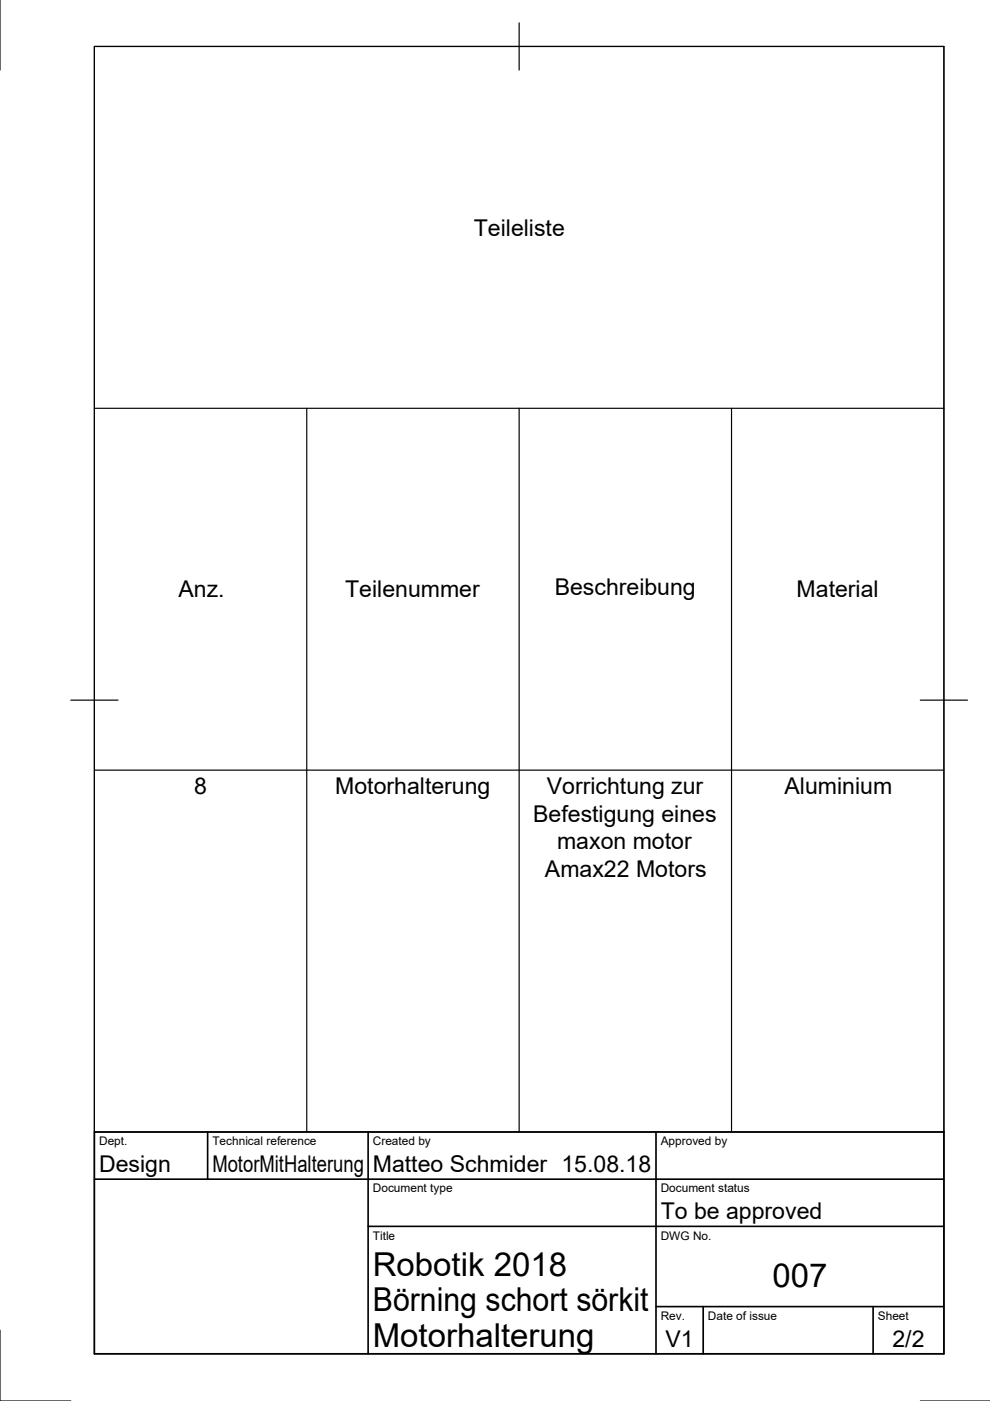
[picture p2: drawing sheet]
<svg xmlns="http://www.w3.org/2000/svg" width="210mm" height="297mm" viewBox="0 0 210 297" stroke-linecap="round" stroke-linejoin="round" font-family="sans-serif">
<defs><g id="words">
<g font-size="7">
<text x="79.1" y="270.5">Robotik 2018</text>
<text x="163.8" y="272.9">007</text>
<text x="79.1" y="278">Börning schort sörkit</text>
<text x="79.1" y="285.5">Motorhalterung</text>
</g>
<g font-size="4.9">
<text x="100.5" y="49.9">Teileliste</text>
<text x="37.8" y="126.7">Anz.</text>
<text x="73.2" y="126.6">Teilenummer</text>
<text x="117.6" y="126.2">Beschreibung</text>
<text x="168.9" y="126.6">Material</text>
<text x="41.2" y="168.3">8</text>
<text x="71.1" y="168.3">Motorhalterung</text>
<text x="116" y="168.3">Vorrichtung zur</text>
<text x="166.4" y="168.3">Aluminium</text>
<text x="113.1" y="174.2">Befestigung eines</text>
<text x="115.5" y="185.9">Amax22 Motors</text>
<text x="118.1" y="180">maxon motor</text>
<text x="21" y="248.5">Design</text>
<text x="45" y="248.5">MotorMitHalterung</text>
<text x="79.1" y="248.5">Matteo Schmider 15.08.18</text>
<text x="140.1" y="258.5">To be approved</text>
<text x="141.1" y="285.7">V1</text>
<text x="189.2" y="285.7">2/2</text>
</g>
<g font-size="2.5">
<text x="21" y="242.8">Dept.</text>
<text x="45" y="242.8">Technical reference</text>
<text x="79.1" y="242.8">Created by</text>
<text x="140.1" y="242.8">Approved by</text>
<text x="79.1" y="252.8">Document type</text>
<text x="140.1" y="252.8">Document status</text>
<text x="79.1" y="262.8">Title</text>
<text x="140.1" y="262.8">DWG No.</text>
<text x="140.1" y="279.8">Rev.</text>
<text x="150.1" y="279.8">Date of issue</text>
<text x="186.1" y="279.8">Sheet</text>
</g>
</g></defs>
<!-- layer: Border -->
<path d="M0 -.1v15M20 9.9h180.1v277.1h-180.1zM110.1 4.8v10.1M15 148.4h10M195.1 148.4h10M0 282v15h15M195.1 297h14.9" fill="none" stroke="#000" stroke-width=".25"/>
<!-- layer: TitleBlock -->
<path d="M20 240h180.1v47h-180.1zM20 250h180.1M44 240v10M78.1 240v47M139.1 240v47M78.1 260h122M139.1 277h61M149.1 277v10M185.1 277v10" fill="none" stroke="#000" stroke-width=".35"/>
<!-- layer: BOM -->
<path d="M20 9.9h180.1v230.1h-180.1zM20 86.6h180.1M65 86.6v153.4M110.1 86.6v153.4M155.1 86.6v153.4M20 163.3h180.1" fill="none" stroke="#000" stroke-width=".25"/>
<use href="#words"/>
</svg>
